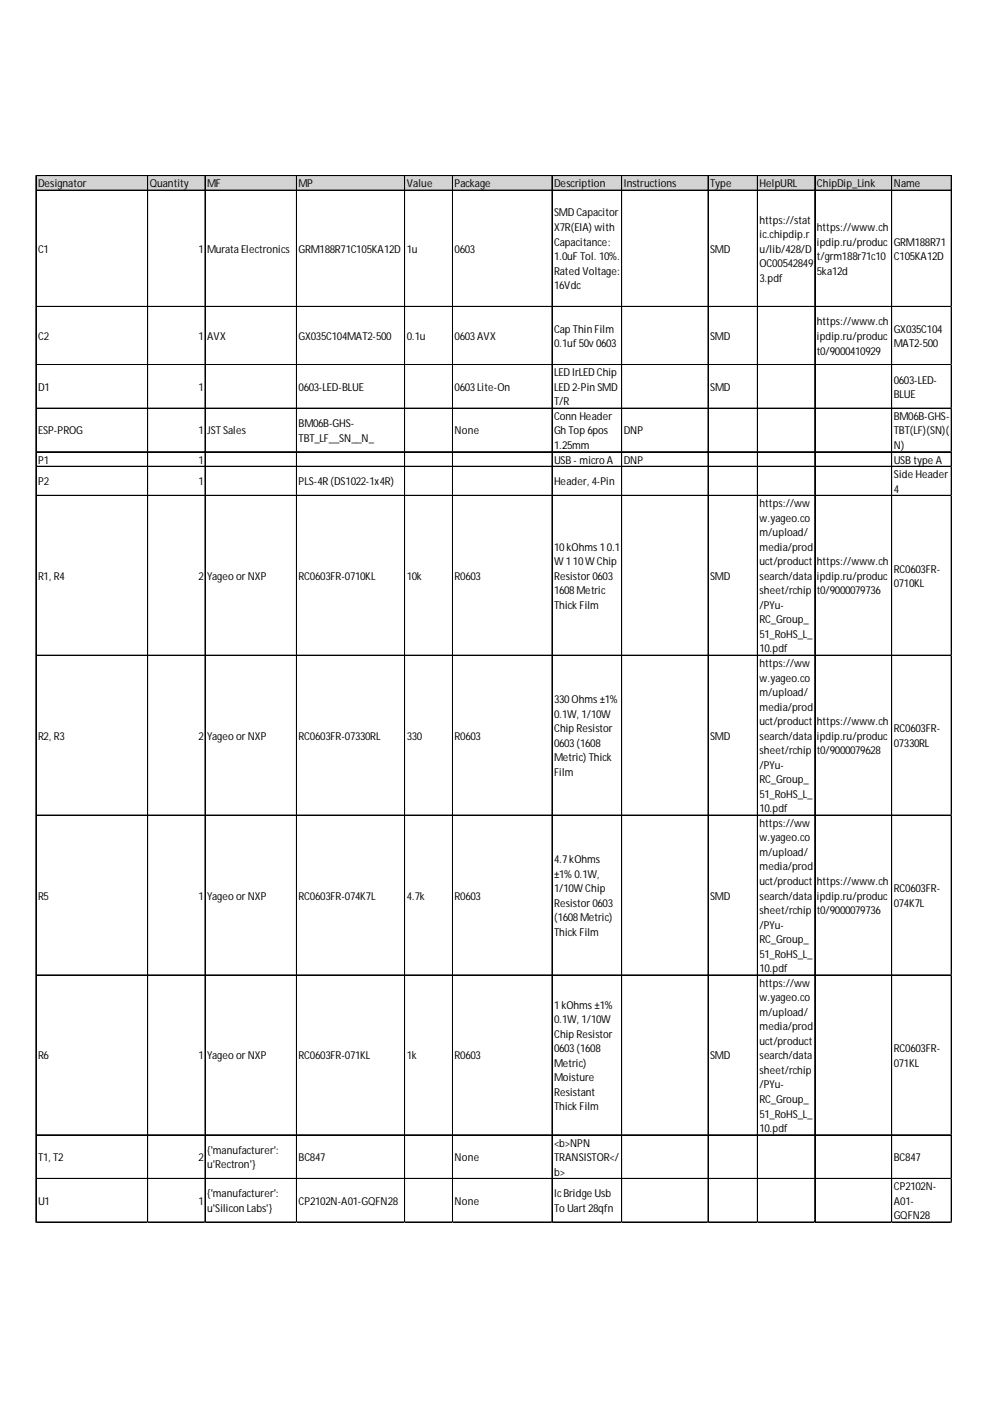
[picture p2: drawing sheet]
<svg xmlns="http://www.w3.org/2000/svg" width="210mm" height="297mm" viewBox="0 0 210 297" stroke-linecap="round" stroke-linejoin="round" font-family="sans-serif">
<defs><g id="words">
<g font-size="2.3">
<text x="8.1" y="39.7">Designator</text>
<text x="31.8" y="39.7">Quantity</text>
<text x="43.9" y="39.7">MF</text>
<text x="63.3" y="39.7">MP</text>
<text x="86.2" y="39.7">Value</text>
<text x="96.4" y="39.7">Package</text>
<text x="117.5" y="39.7">Description</text>
<text x="132.3" y="39.7">Instructions</text>
<text x="150.6" y="39.7">Type</text>
<text x="161" y="39.7">HelpURL</text>
<text x="173.2" y="39.7">ChipDip_Link</text>
<text x="189.5" y="39.7">Name</text>
<text x="117.5" y="45.9">SMD Capacitor</text>
<text x="161" y="47.4">https://stat</text>
<text x="8.1" y="53.6">C1</text>
<text x="42.1" y="53.6">1</text>
<text x="43.9" y="53.6">Murata Electronics</text>
<text x="63.3" y="53.6">GRM188R71C105KA12D</text>
<text x="86.2" y="53.6">1u</text>
<text x="96.4" y="53.6">0603</text>
<text x="117.5" y="49">X7R(EIA) with</text>
<text x="117.5" y="52.1">Capacitance:</text>
<text x="150.6" y="53.6">SMD</text>
<text x="161" y="50.5">ic.chipdip.r</text>
<text x="161" y="53.6">u/lib/428/D</text>
<text x="173.2" y="49">https://www.ch</text>
<text x="173.2" y="52.1">ipdip.ru/produc</text>
<text x="189.5" y="52.1">GRM188R71</text>
<text x="117.5" y="55.1">1.0uF Tol. 10%.</text>
<text x="117.5" y="58.2">Rated Voltage:</text>
<text x="161" y="56.7">OC00542849</text>
<text x="161" y="59.8">3.pdf</text>
<text x="173.2" y="55.1">t/grm188r71c10</text>
<text x="173.2" y="58.2">5ka12d</text>
<text x="189.5" y="55.1">C105KA12D</text>
<text x="117.5" y="61.3">16Vdc</text>
<text x="117.5" y="70.5">Cap Thin Film</text>
<text x="173.2" y="69">https://www.ch</text>
<text x="189.5" y="70.5">GX035C104</text>
<text x="8.1" y="72.1">C2</text>
<text x="42.1" y="72.1">1</text>
<text x="43.9" y="72.1">AVX</text>
<text x="63.3" y="72.1">GX035C104MAT2-500</text>
<text x="86.2" y="72.1">0.1u</text>
<text x="96.4" y="72.1">0603AVX</text>
<text x="117.5" y="73.6">0.1uf50v 0603</text>
<text x="150.6" y="72.1">SMD</text>
<text x="173.2" y="72.1">ipdip.ru/produc</text>
<text x="173.2" y="75.2">t0/9000410929</text>
<text x="189.5" y="73.6">MAT2-500</text>
<text x="8.1" y="82.9">D1</text>
<text x="42.1" y="82.9">1</text>
<text x="63.3" y="82.9">0603-LED-BLUE</text>
<text x="96.4" y="82.9">0603Lite-On</text>
<text x="117.5" y="79.8">LED IrLED Chip</text>
<text x="117.5" y="82.9">LED 2-Pin SMD</text>
<text x="150.6" y="82.9">SMD</text>
<text x="189.5" y="81.3">0603-LED-</text>
<text x="117.5" y="86">T/R</text>
<text x="117.5" y="89">Conn Header</text>
<text x="189.5" y="84.4">BLUE</text>
<text x="189.5" y="89">BM06B-GHS-</text>
<text x="8.1" y="92.1">ESP-PROG</text>
<text x="42.1" y="92.1">1</text>
<text x="43.9" y="92.1">JST Sales</text>
<text x="63.3" y="90.6">BM06B-GHS-</text>
<text x="63.3" y="93.7">TBT_LF__SN__N_</text>
<text x="96.4" y="92.1">None</text>
<text x="117.5" y="92.1">Gh Top 6pos</text>
<text x="117.5" y="95.2">1.25mm</text>
<text x="132.3" y="92.1">DNP</text>
<text x="189.5" y="92.1">TBT(LF)(SN)(</text>
<text x="189.5" y="95.2">N)</text>
<text x="8.1" y="98.3">P1</text>
<text x="42.1" y="98.3">1</text>
<text x="117.5" y="98.3">USB - micro A</text>
<text x="132.3" y="98.3">DNP</text>
<text x="189.5" y="98.3">USB type A</text>
<text x="189.5" y="101.4">Side Header</text>
<text x="8.1" y="102.9">P2</text>
<text x="42.1" y="102.9">1</text>
<text x="63.3" y="102.9">PLS-4R (DS1022-1x4R)</text>
<text x="117.5" y="102.9">Header, 4-Pin</text>
<text x="161" y="107.5">https://ww</text>
<text x="189.5" y="104.4">4</text>
<text x="161" y="110.6">w.yageo.co</text>
<text x="161" y="113.7">m/upload/</text>
<text x="117.5" y="116.8">10kOhms10.1</text>
<text x="117.5" y="119.8">W 110W Chip</text>
<text x="161" y="116.8">media/prod</text>
<text x="161" y="119.8">uct/product</text>
<text x="173.2" y="119.8">https://www.ch</text>
<text x="8.1" y="122.9">R1, R4</text>
<text x="42.1" y="122.9">2</text>
<text x="43.9" y="122.9">Yageo orNXP</text>
<text x="63.3" y="122.9">RC0603FR-0710KL</text>
<text x="86.2" y="122.9">10k</text>
<text x="96.4" y="122.9">R0603</text>
<text x="117.5" y="122.9">Resistor 0603</text>
<text x="150.6" y="122.9">SMD</text>
<text x="161" y="122.9">search/data</text>
<text x="173.2" y="122.9">ipdip.ru/produc</text>
<text x="189.5" y="121.4">RC0603FR-</text>
<text x="189.5" y="124.5">0710KL</text>
<text x="117.5" y="126">1608Metric</text>
<text x="117.5" y="129.1">Thick Film</text>
<text x="161" y="126">sheet/rchip</text>
<text x="161" y="129.1">/PYu-</text>
<text x="173.2" y="126">t0/9000079736</text>
<text x="161" y="132.2">RC_Group_</text>
<text x="161" y="135.3">51_RoHS_L_</text>
<text x="161" y="138.3">10.pdf</text>
<text x="161" y="141.4">https://ww</text>
<text x="117.5" y="149.1">330Ohms±1%</text>
<text x="161" y="144.5">w.yageo.co</text>
<text x="161" y="147.6">m/upload/</text>
<text x="117.5" y="152.2">0.1W, 1/10W</text>
<text x="117.5" y="155.3">Chip Resistor</text>
<text x="161" y="150.7">media/prod</text>
<text x="161" y="153.7">uct/product</text>
<text x="173.2" y="153.7">https://www.ch</text>
<text x="189.5" y="155.3">RC0603FR-</text>
<text x="8.1" y="156.8">R2, R3</text>
<text x="42.1" y="156.8">2</text>
<text x="43.9" y="156.8">Yageo orNXP</text>
<text x="63.3" y="156.8">RC0603FR-07330RL</text>
<text x="86.2" y="156.8">330</text>
<text x="96.4" y="156.8">R0603</text>
<text x="117.5" y="158.4">0603(1608</text>
<text x="117.5" y="161.4">Metric) Thick</text>
<text x="150.6" y="156.8">SMD</text>
<text x="161" y="156.8">search/data</text>
<text x="161" y="159.9">sheet/rchip</text>
<text x="173.2" y="156.8">ipdip.ru/produc</text>
<text x="173.2" y="159.9">t0/9000079628</text>
<text x="189.5" y="158.4">07330RL</text>
<text x="117.5" y="164.5">Film</text>
<text x="161" y="163">/PYu-</text>
<text x="161" y="166.1">RC_Group_</text>
<text x="161" y="169.2">51_RoHS_L_</text>
<text x="161" y="172.2">10.pdf</text>
<text x="161" y="175.3">https://ww</text>
<text x="161" y="178.4">w.yageo.co</text>
<text x="117.5" y="183">4.7kOhms</text>
<text x="161" y="181.5">m/upload/</text>
<text x="161" y="184.6">media/prod</text>
<text x="8.1" y="190.7">R5</text>
<text x="42.1" y="190.7">1</text>
<text x="43.9" y="190.7">Yageo orNXP</text>
<text x="63.3" y="190.7">RC0603FR-074K7L</text>
<text x="86.2" y="190.7">4.7k</text>
<text x="96.4" y="190.7">R0603</text>
<text x="117.5" y="186.1">±1% 0.1W,</text>
<text x="117.5" y="189.2">1/10W Chip</text>
<text x="150.6" y="190.7">SMD</text>
<text x="161" y="187.6">uct/product</text>
<text x="161" y="190.7">search/data</text>
<text x="173.2" y="187.6">https://www.ch</text>
<text x="173.2" y="190.7">ipdip.ru/produc</text>
<text x="189.5" y="189.2">RC0603FR-</text>
<text x="117.5" y="192.3">Resistor 0603</text>
<text x="117.5" y="195.3">(1608Metric)</text>
<text x="161" y="193.8">sheet/rchip</text>
<text x="161" y="196.9">/PYu-</text>
<text x="173.2" y="193.8">t0/9000079736</text>
<text x="189.5" y="192.3">074K7L</text>
<text x="117.5" y="198.4">Thick Film</text>
<text x="161" y="200">RC_Group_</text>
<text x="161" y="203">51_RoHS_L_</text>
<text x="161" y="206.1">10.pdf</text>
<text x="161" y="209.2">https://ww</text>
<text x="117.5" y="213.8">1kOhms±1%</text>
<text x="161" y="212.3">w.yageo.co</text>
<text x="161" y="215.4">m/upload/</text>
<text x="117.5" y="216.9">0.1W, 1/10W</text>
<text x="117.5" y="220">Chip Resistor</text>
<text x="161" y="218.5">media/prod</text>
<text x="161" y="221.5">uct/product</text>
<text x="8.1" y="224.6">R6</text>
<text x="42.1" y="224.6">1</text>
<text x="43.9" y="224.6">Yageo orNXP</text>
<text x="63.3" y="224.6">RC0603FR-071KL</text>
<text x="86.2" y="224.6">1k</text>
<text x="96.4" y="224.6">R0603</text>
<text x="117.5" y="223.1">0603(1608</text>
<text x="117.5" y="226.2">Metric)</text>
<text x="150.6" y="224.6">SMD</text>
<text x="161" y="224.6">search/data</text>
<text x="161" y="227.7">sheet/rchip</text>
<text x="189.5" y="223.1">RC0603FR-</text>
<text x="189.5" y="226.2">071KL</text>
<text x="117.5" y="229.2">Moisture</text>
<text x="117.5" y="232.3">Resistant</text>
<text x="161" y="230.8">/PYu-</text>
<text x="161" y="233.9">RC_Group_</text>
<text x="117.5" y="235.4">Thick Film</text>
<text x="161" y="236.9">51_RoHS_L_</text>
<text x="43.9" y="244.6">{'manufacturer':</text>
<text x="117.5" y="243.1">&lt;b&gt;NPN</text>
<text x="161" y="240">10.pdf</text>
<text x="8.1" y="246.2">T1, T2</text>
<text x="42.1" y="246.2">2</text>
<text x="43.9" y="247.7">u'Rectron'}</text>
<text x="63.3" y="246.2">BC847</text>
<text x="96.4" y="246.2">None</text>
<text x="117.5" y="246.2">TRANSISTOR&lt;/</text>
<text x="117.5" y="249.3">b&gt;</text>
<text x="189.5" y="246.2">BC847</text>
<text x="8.1" y="255.4">U1</text>
<text x="42.1" y="255.4">1</text>
<text x="43.9" y="253.9">{'manufacturer':</text>
<text x="43.9" y="257">u'Silicon Labs'}</text>
<text x="63.3" y="255.4">CP2102N-A01-GQFN28</text>
<text x="96.4" y="255.4">None</text>
<text x="117.5" y="253.9">IcBridge Usb</text>
<text x="117.5" y="257">To Uart 28qfn</text>
<text x="189.5" y="252.3">CP2102N-</text>
<text x="189.5" y="255.4">A01-</text>
<text x="189.5" y="258.5">GQFN28</text>
</g>
</g></defs>
<path d="M7.7 37.3h194.1v3.2h-194.1z" fill="#d3d3d3"/>
<g fill="none" stroke="#000" stroke-width=".21">
<path d="M7.6 37.2v222M7.7 37.2v222M7.8 37.2h194M7.8 37.3h194M31.3 37.4v221.8M31.4 37.4v221.8M43.5 37.4v221.8M62.8 37.4v221.8M62.9 37.4v221.8M85.8 37.4v221.8M85.9 37.4v221.8M95.9 37.4v221.8"/>
<path d="M96 37.4v221.8M117 37.4v221.8M117.1 37.4v221.8M131.8 37.4v221.8M131.9 37.4v221.8M150.1 37.4v221.8M150.2 37.4v221.8M160.6 37.4v221.8M160.7 37.4v221.8M172.7 37.4v221.8M172.8 37.4v221.8M189 37.4v221.8"/>
<path d="M189.1 37.4v221.8M201.7 37.4v221.8M7.8 40.3h194M7.8 40.4h194M7.8 65h194M7.8 77.3h194M7.8 77.4h194M7.8 86.5h194M7.8 86.6h194M7.8 95.8h194M7.8 98.9h194M7.8 105h194"/>
<path d="M7.8 105.1h194M7.8 138.9h194M7.8 139h194M7.8 172.8h194M7.8 172.9h194M7.8 206.7h194M7.8 206.8h194M7.8 240.6h194M7.8 240.7h194M7.8 249.8h194M7.8 249.9h194M7.8 259.1h194"/>
<path d="M7.8 259.2h194"/>
</g>
<path d="M7.6 259.2v.1" fill="none" stroke="#d4d4d4" stroke-width=".21"/>
<path d="M7.6 259.2l.2 .1z" fill="#d4d4d4"/>
<path d="M31.3 259.2v.1" fill="none" stroke="#d4d4d4" stroke-width=".21"/>
<path d="M31.3 259.2l.2 .1z" fill="#d4d4d4"/>
<path d="M43.5 259.2v.1" fill="none" stroke="#d4d4d4" stroke-width=".21"/>
<path d="M43.5 259.2l.1 .1z" fill="#d4d4d4"/>
<path d="M62.8 259.2v.1" fill="none" stroke="#d4d4d4" stroke-width=".21"/>
<path d="M62.8 259.2l.2 .1z" fill="#d4d4d4"/>
<path d="M85.8 259.2v.1" fill="none" stroke="#d4d4d4" stroke-width=".21"/>
<path d="M85.8 259.2l.1 .1z" fill="#d4d4d4"/>
<path d="M95.9 259.2v.1" fill="none" stroke="#d4d4d4" stroke-width=".21"/>
<path d="M95.9 259.2l.2 .1z" fill="#d4d4d4"/>
<path d="M117 259.2v.1" fill="none" stroke="#d4d4d4" stroke-width=".21"/>
<path d="M117 259.2l.2 .1z" fill="#d4d4d4"/>
<path d="M131.8 259.2v.1" fill="none" stroke="#d4d4d4" stroke-width=".21"/>
<path d="M131.8 259.2l.1 .1z" fill="#d4d4d4"/>
<path d="M150.1 259.2v.1" fill="none" stroke="#d4d4d4" stroke-width=".21"/>
<path d="M150.1 259.2l.2 .1z" fill="#d4d4d4"/>
<path d="M160.6 259.2v.1" fill="none" stroke="#d4d4d4" stroke-width=".21"/>
<path d="M160.6 259.2l.1 .1z" fill="#d4d4d4"/>
<path d="M172.7 259.2v.1" fill="none" stroke="#d4d4d4" stroke-width=".21"/>
<path d="M172.7 259.2l.2 .1z" fill="#d4d4d4"/>
<path d="M189 259.2v.1" fill="none" stroke="#d4d4d4" stroke-width=".21"/>
<path d="M189 259.2l.2 .1z" fill="#d4d4d4"/>
<path d="M201.7 259.2v.1" fill="none" stroke="#d4d4d4" stroke-width=".21"/>
<path d="M201.7 259.2l.1 .1z" fill="#d4d4d4"/>
<use href="#words"/>
</svg>
